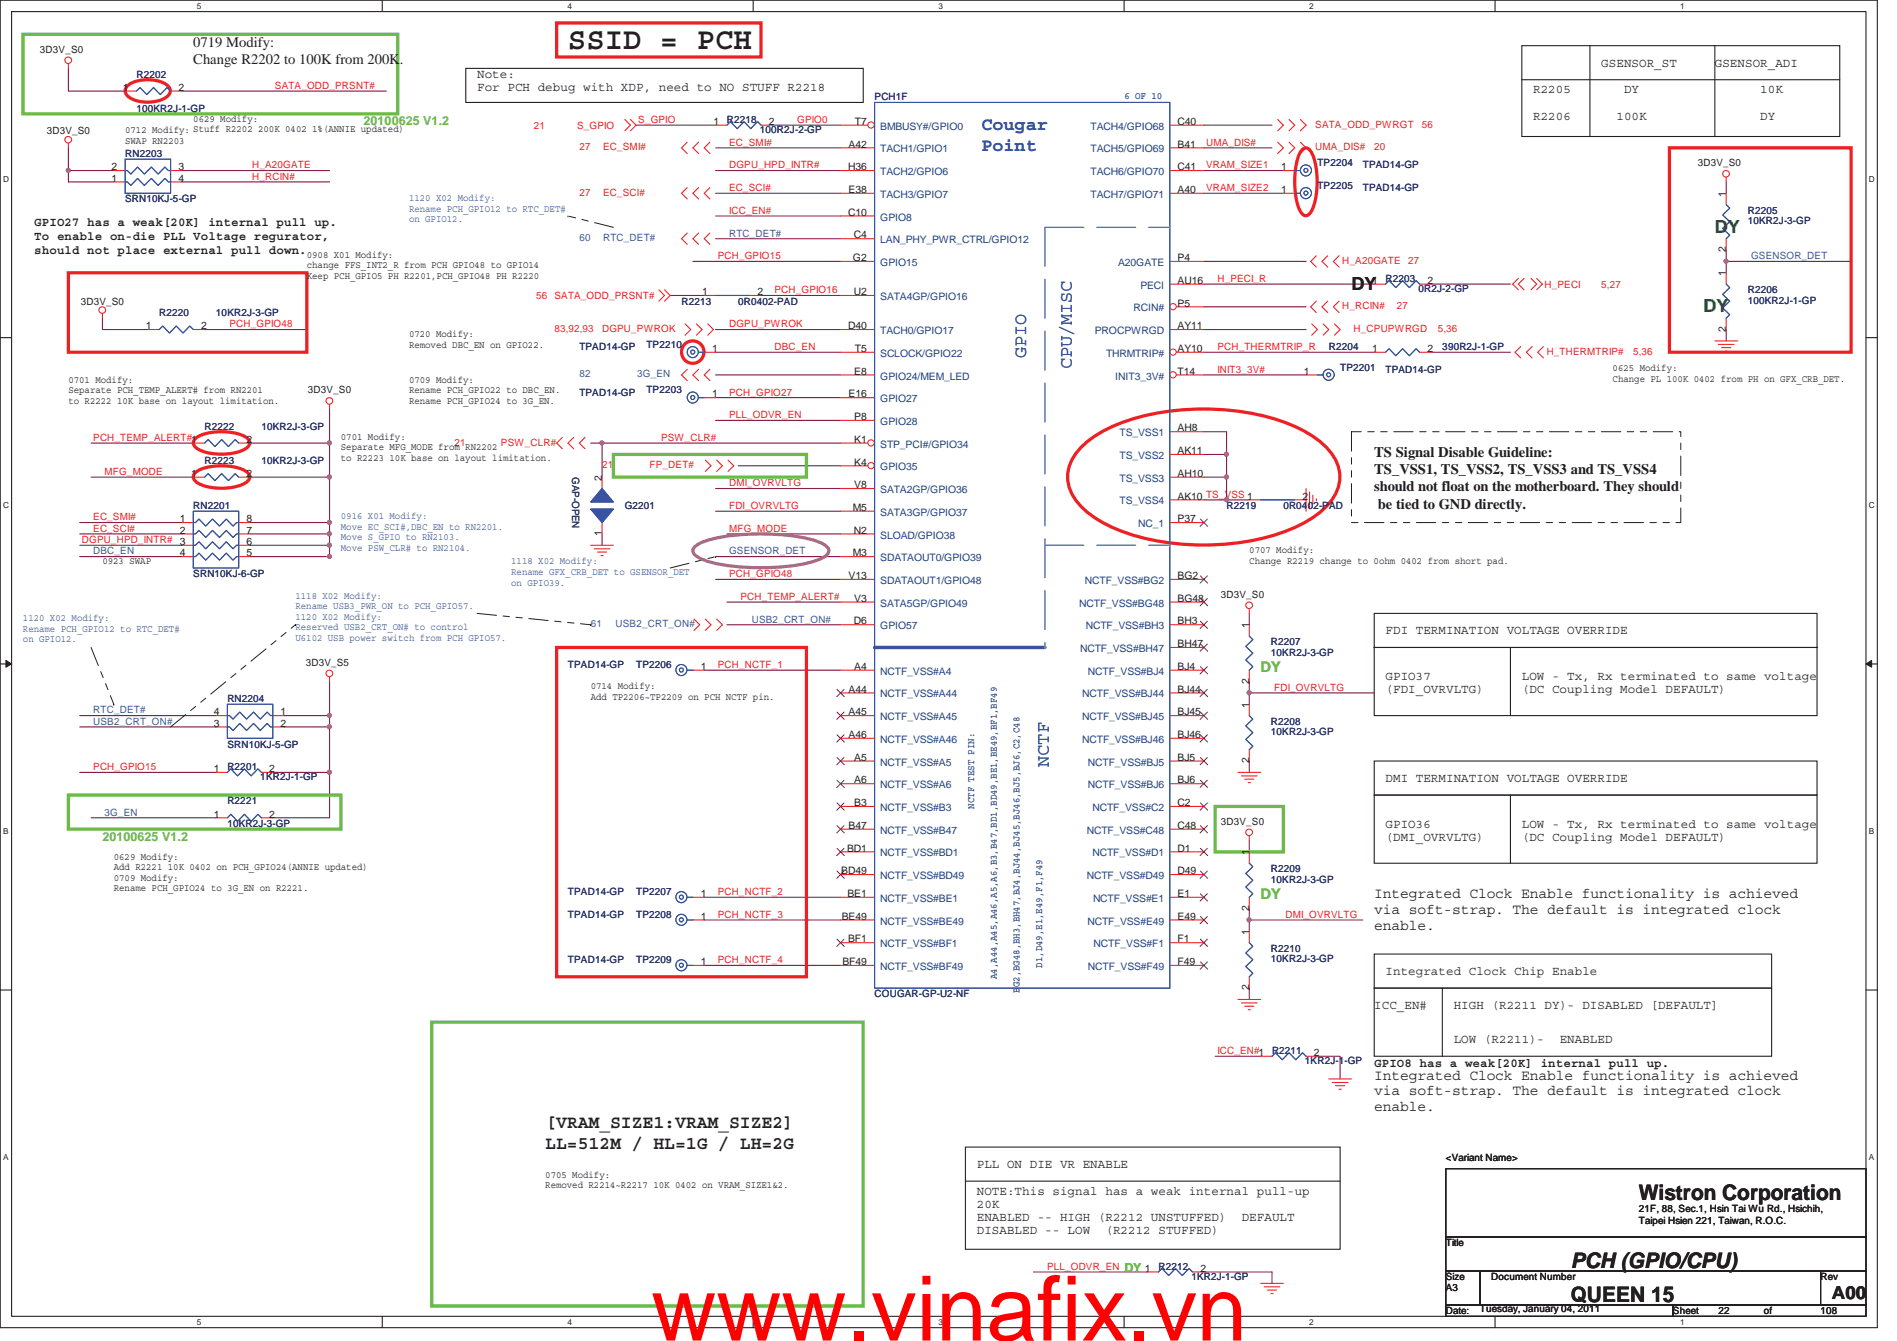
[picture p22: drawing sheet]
<svg xmlns="http://www.w3.org/2000/svg" width="297mm" height="210mm" viewBox="0 0 297 210" stroke-linecap="round" stroke-linejoin="round" font-family="sans-serif">
<defs><g id="words">
<text font-size="14.1" fill="#f00" x="102" y="209.9">www.vinafix.vn</text>
<text font-size="4.8" fill="#231f20" x="88.9" y="7.6">SSID = PCH</text>
<g font-size="3.3" fill="#231f20">
<text x="256.6" y="187.9">Wistron Corporation</text>
<text x="246" y="203.9">QUEEN 15</text>
<text x="246" y="198.5">PCH (GPIO/CPU)</text>
</g>
<g font-size="2.8" fill="#3953a4">
<text x="153.7" y="20.4">Cougar</text>
<text x="153.7" y="23.6">Point</text>
<text x="160.7" y="56" transform="rotate(-90 160.7 56)">GPIO</text>
<text x="167.8" y="57.8" transform="rotate(-90 167.8 57.8)">CPU/MISC</text>
<text x="164.3" y="120.1" transform="rotate(-90 164.3 120.1)">NCTF</text>
</g>
<g font-size="2.8" fill="#098040">
<text x="268.5" y="36.4">DY</text>
<text x="266.7" y="48.9">DY</text>
</g>
<g font-size="2.8" fill="#231f20">
<text x="211.6" y="45.3">DY</text>
<text x="85.4" y="176.7">[VRAM_SIZE1:VRAM_SIZE2]</text>
<text x="85.4" y="179.9">LL=512M / HL=1G / LH=2G</text>
<text x="286.8" y="203.4">A00</text>
</g>
<g font-size="2.3" fill="#231f20">
<text x="30.3" y="7.4">0719 Modify:</text>
<text x="30.3" y="10.1">Change R2202 to 100K from 200K.</text>
<text x="215.2" y="71.5">TS Signal Disable Guideline:</text>
<text x="215.2" y="74.2">TS_VSS1, TS_VSS2, TS_VSS3 and TS_VSS4</text>
<text x="215.2" y="76.9">should not float on the motherboard. They should</text>
<text x="215.8" y="79.6">be tied to GND directly.</text>
<text x="215.2" y="140.6">Integrated Clock Enable functionality is achieved</text>
<text x="215.2" y="143.1">via soft-strap. The default is integrated clock</text>
<text x="215.2" y="145.6">enable.</text>
<text x="215.2" y="169">Integrated Clock Enable functionality is achieved</text>
<text x="215.2" y="171.5">via soft-strap. The default is integrated clock</text>
<text x="215.2" y="174">enable.</text>
</g>
<g font-size="2.3" fill="#69bd45">
<text x="197.4" y="105.3">DY</text>
<text x="197.4" y="140.8">DY</text>
</g>
<g font-size="1.9" fill="#231f20">
<text x="250.7" y="10.5">GSENSOR_ST</text>
<text x="268.5" y="10.5">GSENSOR_ADI</text>
<text x="74.7" y="12.2">Note:</text>
<text x="74.7" y="14.3">For PCH debug with XDP, need to NO STUFF R2218</text>
<text x="240.1" y="14.6">R2205</text>
<text x="254.3" y="14.6">DY</text>
<text x="275.6" y="14.6">10K</text>
<text x="240.1" y="18.8">R2206</text>
<text x="253.1" y="18.8">100K</text>
<text x="275.6" y="18.8">DY</text>
<text x="5.4" y="35.4">GPIO27 has a weak[20K] internal pull up.</text>
<text x="5.4" y="37.6">To enable on-die PLL Voltage regurator,</text>
<text x="5.4" y="39.8">should not place external pull down.</text>
<text x="217" y="99.4">FDI TERMINATION VOLTAGE OVERRIDE</text>
<text x="217" y="106.5">GPIO37</text>
<text x="238.3" y="106.5">LOW - Tx, Rx terminated to same voltage</text>
<text x="217" y="108.5">(FDI_OVRVLTG)</text>
<text x="238.3" y="108.5">(DC Coupling Model DEFAULT)</text>
<text x="217" y="122.5">DMI TERMINATION VOLTAGE OVERRIDE</text>
<text x="217" y="129.6">GPIO36</text>
<text x="217" y="131.7">(DMI_OVRVLTG)</text>
<text x="238.3" y="129.6">LOW - Tx, Rx terminated to same voltage</text>
<text x="238.3" y="131.7">(DC Coupling Model DEFAULT)</text>
<text x="217" y="152.7">Integrated Clock Chip Enable</text>
<text x="215.2" y="158">ICC_EN#</text>
<text x="227.6" y="158">HIGH (R2211 DY)- DISABLED [DEFAULT]</text>
<text x="215.2" y="167">GPIO8 has a weak[20K] internal pull up.</text>
<text x="227.6" y="163.4">LOW (R2211)-</text>
<text x="244.2" y="163.4">ENABLED</text>
<text x="152.9" y="182.9">PLL ON DIE VR ENABLE</text>
<text x="152.9" y="187.1">NOTE:This signal has a weak internal pull-up</text>
<text x="152.9" y="189.1">20K</text>
<text x="152.9" y="191.2">ENABLED -- HIGH (R2212 UNSTUFFED)</text>
<text x="194.4" y="191.2">DEFAULT</text>
<text x="152.9" y="193.3">DISABLED -- LOW</text>
<text x="173.1" y="193.3">(R2212 STUFFED)</text>
</g>
<g font-size="1.9" fill="#69bd45">
<text x="56.9" y="19.6">20100625 V1.2</text>
<text x="16" y="131.7">20100625 V1.2</text>
<text x="176.1" y="199.2">DY</text>
</g>
<g font-size="1.6" fill="#231f20">
<text x="6.3" y="8.3">3D3V_S0</text>
<text x="19.3" y="14.2">1</text>
<text x="27.9" y="14.2">2</text>
<text x="7.3" y="21">3D3V_S0</text>
<text x="19.6" y="20.8">0712 Modify: Stuff R2202 200K 0402 1%(ANNIE updated)</text>
<text x="19.6" y="22.5">SWAP RN2203</text>
<text x="30.3" y="19">0629 Modify:</text>
<text x="111.7" y="19.6">1</text>
<text x="120.4" y="19.6">2</text>
<text x="132.9" y="23.1">A42</text>
<text x="133.9" y="19.6">T7</text>
<text x="184.4" y="19.6">C40</text>
<text x="184.4" y="23.1">B41</text>
<text x="17.5" y="28.4">1</text>
<text x="17.5" y="26.7">2</text>
<text x="27.9" y="26.7">3</text>
<text x="27.9" y="28.4">4</text>
<text x="132.8" y="26.7">H36</text>
<text x="184.4" y="26.7">C41</text>
<text x="200.6" y="26.7">1</text>
<text x="265.9" y="26">3D3V_S0</text>
<text x="132.8" y="33.8">C10</text>
<text x="132.9" y="30.2">E38</text>
<text x="184.4" y="30.2">A40</text>
<text x="200.6" y="30.2">1</text>
<text x="270.3" y="30.8" transform="rotate(-90 270.3 30.8)">1</text>
<text x="48" y="40.4">0908 X01 Modify:</text>
<text x="133.6" y="40.9">G2</text>
<text x="133.7" y="37.3">C4</text>
<text x="184.4" y="40.9">P4</text>
<text x="270.3" y="39.5" transform="rotate(-90 270.3 39.5)">2</text>
<text x="12.7" y="47.7">3D3V_S0</text>
<text x="48" y="42">change FFS_INT2_R from PCH GPIO48 to GPIO14</text>
<text x="48" y="43.7">Keep PCH_GPIO5 PH R2201,PCH_GPIO48 PH R2220</text>
<text x="109.9" y="46.2">1</text>
<text x="118.6" y="46.2">2</text>
<text x="133.7" y="46.2">U2</text>
<text x="184.4" y="44.4">AU16</text>
<text x="214.8" y="44.4">1</text>
<text x="223.5" y="44.4">2</text>
<text x="270.3" y="43.3" transform="rotate(-90 270.3 43.3)">1</text>
<text x="22.8" y="51.6">1</text>
<text x="31.5" y="51.6">2</text>
<text x="64" y="52.8">0720 Modify:</text>
<text x="132.8" y="51.6">D40</text>
<text x="184.4" y="51.6">AY11</text>
<text x="184.4" y="48">P5</text>
<text x="270.3" y="51.9" transform="rotate(-90 270.3 51.9)">2</text>
<text x="10.7" y="59.9">0701 Modify:</text>
<text x="64" y="59.9">0709 Modify:</text>
<text x="64" y="54.5">Removed DBC_EN on GPIO22.</text>
<text x="111.5" y="55.1">1</text>
<text x="133.8" y="58.7">E8</text>
<text x="133.9" y="55.1">T5</text>
<text x="184.4" y="55.1">AY10</text>
<text x="184.4" y="58.7">T14</text>
<text x="204.2" y="58.7">1</text>
<text x="214.8" y="55.1">1</text>
<text x="223.5" y="55.1">2</text>
<text x="252.5" y="58.2">0625 Modify:</text>
<text x="252.5" y="59.8">Change PL 100K 0402 from PH on GFX_CRB_DET.</text>
<text x="10.7" y="61.6">Separate PCH_TEMP_ALERT# from RN2201</text>
<text x="10.7" y="63.2">to R2222 10K base on layout limitation.</text>
<text x="48.2" y="61.6">3D3V_S0</text>
<text x="64" y="61.6">Rename PCH_GPIO22 to DBC_EN.</text>
<text x="64" y="63.2">Rename PCH_GPIO24 to 3G_EN.</text>
<text x="111.5" y="62.2">1</text>
<text x="132.9" y="62.2">E16</text>
<text x="133.8" y="65.8">P8</text>
<text x="38.6" y="69.3">2</text>
<text x="53.4" y="68.8">0701 Modify:</text>
<text x="53.4" y="70.5">Separate MFG_MODE from RN2202</text>
<text x="133.8" y="69.3">K1</text>
<text x="184.4" y="71.1">AK11</text>
<text x="184.4" y="67.6">AH8</text>
<text x="29.9" y="74.7">1</text>
<text x="38.6" y="74.7">2</text>
<text x="53.4" y="72.1">to R2223 10K base on layout limitation.</text>
<text x="94.2" y="75.3" transform="rotate(-90 94.2 75.3)">2</text>
<text x="133.8" y="76.5">V8</text>
<text x="133.8" y="72.9">K4</text>
<text x="184.4" y="74.7">AH10</text>
<text x="28.1" y="81.8">1</text>
<text x="28.1" y="83.6">2</text>
<text x="38.6" y="83.6">7</text>
<text x="38.6" y="81.8">8</text>
<text x="94.2" y="83.9" transform="rotate(-90 94.2 83.9)">1</text>
<text x="133.5" y="80">M5</text>
<text x="133.7" y="83.6">N2</text>
<text x="184.4" y="81.8">P37</text>
<text x="184.4" y="78.2">AK10 TS_VSS 1</text>
<text x="204" y="78.2">2</text>
<text x="16" y="88.4">0923 SWAP</text>
<text x="28.1" y="85.3">3</text>
<text x="28.1" y="87.1">4</text>
<text x="38.6" y="87.1">5</text>
<text x="38.6" y="85.3">6</text>
<text x="133.5" y="87.1">M3</text>
<text x="195.6" y="86.6">0707 Modify:</text>
<text x="195.6" y="88.3">Change R2219 change to 0ohm 0402 from short pad.</text>
<text x="132.9" y="90.7">V13</text>
<text x="133.8" y="94.2">V3</text>
<text x="184.4" y="94.2">BG48</text>
<text x="184.4" y="90.7">BG2</text>
<text x="191.2" y="93.6">3D3V_S0</text>
<text x="133.7" y="97.8">D6</text>
<text x="184.4" y="101.3">BH47</text>
<text x="184.4" y="97.8">BH3</text>
<text x="195.6" y="98.4" transform="rotate(-90 195.6 98.4)">1</text>
<text x="47.9" y="104.3">3D3V_S5</text>
<text x="92.5" y="107.9">0714 Modify:</text>
<text x="109.7" y="104.9">1</text>
<text x="133.8" y="104.9">A4</text>
<text x="184.4" y="104.9">BJ4</text>
<text x="195.6" y="107.1" transform="rotate(-90 195.6 107.1)">2</text>
<text x="33.5" y="113.8">3</text>
<text x="33.5" y="112">4</text>
<text x="43.9" y="112">1</text>
<text x="43.9" y="113.8">2</text>
<text x="92.5" y="109.6">Add TP2206~TP2209 on PCH NCTF pin.</text>
<text x="132.9" y="108.5">A44</text>
<text x="132.9" y="112">A45</text>
<text x="184.4" y="108.5">BJ44</text>
<text x="184.4" y="112">BJ45</text>
<text x="195.6" y="110.8" transform="rotate(-90 195.6 110.8)">1</text>
<text x="132.9" y="115.6">A46</text>
<text x="133.8" y="119.1">A5</text>
<text x="184.4" y="119.1">BJ5</text>
<text x="184.4" y="115.6">BJ46</text>
<text x="195.6" y="119.5" transform="rotate(-90 195.6 119.5)">2</text>
<text x="33.5" y="120.9">1</text>
<text x="42.2" y="120.9">2</text>
<text x="133.8" y="122.7">A6</text>
<text x="184.4" y="122.7">BJ6</text>
<text x="33.5" y="128">1</text>
<text x="42.2" y="128">2</text>
<text x="132.9" y="129.8">B47</text>
<text x="133.8" y="126.2">B3</text>
<text x="184.4" y="126.2">C2</text>
<text x="184.4" y="129.8">C48</text>
<text x="191.2" y="129.2">3D3V_S0</text>
<text x="17.8" y="134.6">0629 Modify:</text>
<text x="17.8" y="136.3">Add R2221 10K 0402 on PCH_GPIO24(ANNIE updated)</text>
<text x="17.8" y="137.9">0709 Modify:</text>
<text x="131.7" y="136.9">BD49</text>
<text x="132.6" y="133.3">BD1</text>
<text x="184.4" y="133.3">D1</text>
<text x="184.4" y="136.9">D49</text>
<text x="195.6" y="133.9" transform="rotate(-90 195.6 133.9)">1</text>
<text x="17.8" y="139.6">Rename PCH_GPIO24 to 3G_EN on R2221.</text>
<text x="109.7" y="140.5">1</text>
<text x="132.7" y="140.5">BE1</text>
<text x="184.4" y="140.5">E1</text>
<text x="195.6" y="142.6" transform="rotate(-90 195.6 142.6)">2</text>
<text x="109.7" y="144">1</text>
<text x="131.8" y="144">BE49</text>
<text x="132.8" y="147.6">BF1</text>
<text x="184.4" y="147.6">F1</text>
<text x="184.4" y="144">E49</text>
<text x="195.6" y="146.4" transform="rotate(-90 195.6 146.4)">1</text>
<text x="109.7" y="151.1">1</text>
<text x="131.9" y="151.1">BF49</text>
<text x="184.4" y="151.1">F49</text>
<text x="195.6" y="155.1" transform="rotate(-90 195.6 155.1)">2</text>
<text x="205.7" y="165.4">2</text>
<text x="85.4" y="184.4">0705 Modify:</text>
<text x="226.4" y="181.8">&lt;Variant Name&gt;</text>
<text x="85.4" y="186.1">Removed R2214~R2217 10K 0402 on VRAM_SIZE1&amp;2.</text>
<text x="256.6" y="189.8">21F, 88, Sec.1, Hsin Tai Wu Rd., Hsichih,</text>
<text x="256.6" y="191.6">Taipei Hsien 221, Taiwan, R.O.C.</text>
<text x="226.4" y="195.1">Title</text>
<text x="179.3" y="199.1">1</text>
<text x="188" y="199.1">2</text>
<text x="226.4" y="200.4">Size</text>
<text x="226.4" y="202.2">A3</text>
<text x="233.5" y="200.4">Document Number</text>
<text x="285.1" y="200.4">Rev</text>
<text x="226.4" y="205.8">Date:</text>
<text x="231.7" y="205.4">Tuesday, January 04, 2011</text>
<text x="262" y="205.8">Sheet</text>
<text x="269.1" y="205.8">22</text>
<text x="276.2" y="205.8">of</text>
<text x="285.1" y="205.8">108</text>
</g>
<g font-size="1.6" fill="#282973">
<text x="21.4" y="12.1">R2202</text>
<text x="21.4" y="17.5">100KR2J-1-GP</text>
<text x="136.9" y="15.7">PCH1F</text>
<text x="113.8" y="19.3">R2218</text>
<text x="119" y="20.9">100R2J-2-GP</text>
<text x="19.6" y="24.6">RN2203</text>
<text x="206.3" y="29.6">TP2205</text>
<text x="206.3" y="26">TP2204</text>
<text x="213.4" y="29.9">TPAD14-GP</text>
<text x="213.4" y="26.4">TPAD14-GP</text>
<text x="19.6" y="31.7">SRN10KJ-5-GP</text>
<text x="273.7" y="33.5">R2205</text>
<text x="273.7" y="35.1">10KR2J-3-GP</text>
<text x="106.7" y="47.7">R2213</text>
<text x="115.6" y="47.7">0R0402-PAD</text>
<text x="217" y="44.2">R2203</text>
<text x="222.1" y="45.8">0R2J-2-GP</text>
<text x="273.7" y="45.9">R2206</text>
<text x="273.7" y="47.5">100KR2J-1-GP</text>
<text x="24.9" y="49.5">R2220</text>
<text x="33.8" y="49.5">10KR2J-3-GP</text>
<text x="90.7" y="54.8">TPAD14-GP</text>
<text x="101.2" y="54.5">TP2210</text>
<text x="208.1" y="54.8">R2204</text>
<text x="209.8" y="58">TP2201</text>
<text x="217" y="58.4">TPAD14-GP</text>
<text x="225.8" y="54.8">390R2J-1-GP</text>
<text x="90.7" y="61.9">TPAD14-GP</text>
<text x="101.2" y="61.6">TP2203</text>
<text x="32" y="67.3">R2222</text>
<text x="40.9" y="67.3">10KR2J-3-GP</text>
<text x="32" y="72.6">R2223</text>
<text x="40.9" y="72.6">10KR2J-3-GP</text>
<text x="89.6" y="74.7" transform="rotate(90 89.6 74.7)">GAP-OPEN</text>
<text x="30.3" y="79.7">RN2201</text>
<text x="97.8" y="79.7">G2201</text>
<text x="192.1" y="79.7">R2219</text>
<text x="201" y="79.7">0R0402-PAD</text>
<text x="30.3" y="90.4">SRN10KJ-6-GP</text>
<text x="199" y="101">R2207</text>
<text x="88.9" y="104.6">TPAD14-GP</text>
<text x="99.6" y="104.6">TP2206</text>
<text x="199" y="102.7">10KR2J-3-GP</text>
<text x="35.6" y="109.9">RN2204</text>
<text x="199" y="113.5">R2208</text>
<text x="35.6" y="117">SRN10KJ-5-GP</text>
<text x="199" y="115.1">10KR2J-3-GP</text>
<text x="35.6" y="120.6">R2201</text>
<text x="35.6" y="125.9">R2221</text>
<text x="40.8" y="122.2">1KR2J-1-GP</text>
<text x="35.6" y="129.5">10KR2J-3-GP</text>
<text x="199" y="136.6">R2209</text>
<text x="88.9" y="140.2">TPAD14-GP</text>
<text x="88.9" y="143.7">TPAD14-GP</text>
<text x="99.6" y="140.2">TP2207</text>
<text x="99.6" y="143.7">TP2208</text>
<text x="199" y="138.2">10KR2J-3-GP</text>
<text x="199" y="149.1">R2210</text>
<text x="88.9" y="150.8">TPAD14-GP</text>
<text x="99.6" y="150.8">TP2209</text>
<text x="199" y="150.7">10KR2J-3-GP</text>
<text x="136.9" y="156.2">COUGAR-GP-U2-NF</text>
<text x="199.2" y="165.1">R2211</text>
<text x="204.3" y="166.7">1KR2J-1-GP</text>
<text x="181.4" y="198.8">R2212</text>
<text x="186.6" y="200.4">1KR2J-1-GP</text>
</g>
<g font-size="1.6" fill="#ed2024">
<text x="43" y="13.9">SATA_ODD_PRSNT#</text>
<text x="83.6" y="20.1">21</text>
<text x="90.4" y="20.1">S_GPIO</text>
<text x="90.7" y="23.5">27</text>
<text x="94.4" y="23.5">EC_SMI#</text>
<text x="99.9" y="19.3">S_GPIO</text>
<text x="114.2" y="22.8">EC_SMI#</text>
<text x="124.8" y="19.3">GPIO0</text>
<text x="188.8" y="22.8">UMA_DIS#</text>
<text x="205.9" y="20">SATA_ODD_PWRGT</text>
<text x="205.9" y="23.5">UMA_DIS#</text>
<text x="215.2" y="23.5">20</text>
<text x="222.6" y="20">56</text>
<text x="39.5" y="28.1">H_RCIN#</text>
<text x="39.5" y="26.4">H_A20GATE</text>
<text x="114.2" y="26.4">DGPU_HPD_INTR#</text>
<text x="114.2" y="29.9">EC_SCI#</text>
<text x="188.8" y="26.4">VRAM_SIZE1</text>
<text x="188.8" y="29.9">VRAM_SIZE2</text>
<text x="90.7" y="30.6">27</text>
<text x="94.4" y="30.6">EC_SCI#</text>
<text x="114.2" y="33.5">ICC_EN#</text>
<text x="112.4" y="40.6">PCH_GPIO15</text>
<text x="210.2" y="41.3">H_A20GATE</text>
<text x="220.5" y="41.3">27</text>
<text x="83.9" y="46.8">56</text>
<text x="86.8" y="46.8">SATA_ODD_PRSNT#</text>
<text x="121.3" y="45.9">PCH_GPIO16</text>
<text x="190.6" y="44.2">H_PECI_R</text>
<text x="241.8" y="45">H_PECI</text>
<text x="250.7" y="45">5,27</text>
<text x="35.9" y="51.3">PCH_GPIO48</text>
<text x="86.8" y="52">83,92,93</text>
<text x="94.3" y="52">DGPU_PWROK</text>
<text x="114.2" y="51.3">DGPU_PWROK</text>
<text x="210.2" y="48.4">H_RCIN#</text>
<text x="212" y="52">H_CPUPWRGD</text>
<text x="218.7" y="48.4">27</text>
<text x="225.1" y="52">5,36</text>
<text x="121.3" y="54.8">DBC_EN</text>
<text x="190.6" y="54.8">PCH_THERMTRIP_R</text>
<text x="190.6" y="58.4">INIT3_3V#</text>
<text x="242.2" y="55.5">H_THERMTRIP#</text>
<text x="255.7" y="55.5">5,36</text>
<text x="114.2" y="65.5">PLL_ODVR_EN</text>
<text x="114.2" y="61.9">PCH_GPIO27</text>
<text x="14.6" y="69">PCH_TEMP_ALERT#1</text>
<text x="71.2" y="69.8">21</text>
<text x="78.4" y="69.8">PSW_CLR#</text>
<text x="103.5" y="69">PSW_CLR#</text>
<text x="16.4" y="74.4">MFG_MODE</text>
<text x="94.3" y="73.3">21</text>
<text x="101.7" y="73.3">FP_DET#</text>
<text x="114.2" y="76.2">DMI_OVRVLTG</text>
<text x="14.6" y="81.5">EC_SMI#</text>
<text x="14.6" y="83.3">EC_SCI#</text>
<text x="114.2" y="79.7">FDI_OVRVLTG</text>
<text x="114.2" y="83.3">MFG_MODE</text>
<text x="12.8" y="85">DGPU_HPD_INTR#</text>
<text x="114.2" y="90.4">PCH_GPIO48</text>
<text x="115.9" y="93.9">PCH_TEMP_ALERT#</text>
<text x="112.4" y="104.6">PCH_NCTF_1</text>
<text x="199.5" y="108.2">FDI_OVRVLTG</text>
<text x="14.6" y="120.6">PCH_GPIO15</text>
<text x="112.4" y="140.2">PCH_NCTF_2</text>
<text x="112.4" y="143.7">PCH_NCTF_3</text>
<text x="201.3" y="143.7">DMI_OVRVLTG</text>
<text x="112.4" y="150.8">PCH_NCTF_4</text>
<text x="190.6" y="165.1">ICC_EN#1</text>
<text x="164" y="198.8">PLL_ODVR_EN</text>
</g>
<g font-size="1.6" fill="#3953a4">
<text x="176.1" y="15.5">6 OF 10</text>
<text x="64" y="31.5">1120 X02 Modify:</text>
<text x="64" y="33.1">Rename PCH_GPIO12 to RTC_DET#</text>
<text x="64" y="34.8">on GPIO12.</text>
<text x="90.7" y="37.8">60</text>
<text x="94.4" y="37.8">RTC_DET#</text>
<text x="114.2" y="37">RTC_DET#</text>
<text x="274.2" y="40.6">GSENSOR_DET</text>
<text x="90.7" y="59.1">82</text>
<text x="99.8" y="59.1">3G_EN</text>
<text x="53.4" y="81.3">0916 X01 Modify:</text>
<text x="53.4" y="82.9">Move EC_SCI#,DBC_EN to RN2201.</text>
<text x="14.6" y="86.8">DBC_EN</text>
<text x="53.4" y="84.6">Move S_GPIO to RN2103.</text>
<text x="53.4" y="86.2">Move PSW_CLR# to RN2104.</text>
<text x="80" y="88.4">1118 X02 Modify:</text>
<text x="114.2" y="86.8">GSENSOR_DET</text>
<text x="46.3" y="93.7">1118 X02 Modify:</text>
<text x="46.3" y="95.4">Rename USB3_PWR_ON to PCH_GPIO57.</text>
<text x="80" y="90">Rename GFX_CRB_DET to GSENSOR_DET</text>
<text x="80" y="91.7">on GPIO39.</text>
<text x="3.6" y="97.3">1120 X02 Modify:</text>
<text x="3.6" y="98.9">Rename PCH_GPIO12 to RTC_DET#</text>
<text x="3.6" y="100.6">on GPIO12.</text>
<text x="46.3" y="97">1120 X02 Modify:</text>
<text x="46.3" y="98.7">Reserved USB2_CRT_ON# to control</text>
<text x="46.3" y="100.3">U6102 USB power switch from PCH GPIO57.</text>
<text x="92.5" y="98.2">61</text>
<text x="96.4" y="98.2">USB2_CRT_ON#</text>
<text x="117.7" y="97.5">USB2_CRT_ON#</text>
<text x="14.6" y="111.7">RTC_DET#</text>
<text x="14.6" y="113.5">USB2_CRT_ON#</text>
<text x="16.4" y="127.7">3G_EN</text>
<text x="152.5" y="126.6" transform="rotate(-90 152.5 126.6)">NCTF TEST PIN:</text>
<text x="156.1" y="153.3" transform="rotate(-90 156.1 153.3)">A4,A44,A45,A46,A5,A6,B3,B47,BD1,BD49,BE1,BE49,BF1,BF49</text>
<text x="159.6" y="155.4" transform="rotate(-90 159.6 155.4)">BG2,BG48,BH3,BH47,BJ4,BJ44,BJ45,BJ46,BJ5,BJ6,C2,C48</text>
<text x="163.2" y="151.5" transform="rotate(-90 163.2 151.5)">D1,D49,E1,E49,F1,F49</text>
</g>
<g font-size="1.6" fill="#1d437e">
<text x="137.8" y="20.3">BMBUSY#/GPIO0</text>
<text x="137.8" y="23.9">TACH1/GPIO1</text>
<text x="170.8" y="20.3">TACH4/GPIO68</text>
<text x="170.8" y="23.9">TACH5/GPIO69</text>
<text x="137.8" y="27.4">TACH2/GPIO6</text>
<text x="170.8" y="27.4">TACH6/GPIO70</text>
<text x="137.8" y="31">TACH3/GPIO7</text>
<text x="137.8" y="34.5">GPIO8</text>
<text x="170.8" y="31">TACH7/GPIO71</text>
<text x="137.8" y="38.1">LAN_PHY_PWR_CTRL/GPIO12</text>
<text x="137.8" y="41.7">GPIO15</text>
<text x="175.1" y="41.7">A20GATE</text>
<text x="137.8" y="47">SATA4GP/GPIO16</text>
<text x="178.6" y="45.2">PECI</text>
<text x="137.8" y="52.3">TACH0/GPIO17</text>
<text x="171.4" y="52.3">PROCPWRGD</text>
<text x="177.5" y="48.8">RCIN#</text>
<text x="137.8" y="59.4">GPIO24/MEM_LED</text>
<text x="137.8" y="55.9">SCLOCK/GPIO22</text>
<text x="173.2" y="55.9">THRMTRIP#</text>
<text x="174.6" y="59.4">INIT3_3V#</text>
<text x="137.8" y="63">GPIO27</text>
<text x="137.8" y="66.5">GPIO28</text>
<text x="137.8" y="70.1">STP_PCI#/GPIO34</text>
<text x="175.3" y="71.9">TS_VSS2</text>
<text x="175.3" y="68.3">TS_VSS1</text>
<text x="137.8" y="77.2">SATA2GP/GPIO36</text>
<text x="137.8" y="73.7">GPIO35</text>
<text x="175.3" y="75.4">TS_VSS3</text>
<text x="137.8" y="80.8">SATA3GP/GPIO37</text>
<text x="175.3" y="79">TS_VSS4</text>
<text x="178.2" y="82.5">NC_1</text>
<text x="137.8" y="84.3">SLOAD/GPIO38</text>
<text x="137.8" y="87.9">SDATAOUT0/GPIO39</text>
<text x="137.8" y="95">SATA5GP/GPIO49</text>
<text x="137.8" y="91.4">SDATAOUT1/GPIO48</text>
<text x="169" y="95">NCTF_VSS#BG48</text>
<text x="169.9" y="91.4">NCTF_VSS#BG2</text>
<text x="137.8" y="98.5">GPIO57</text>
<text x="170" y="98.5">NCTF_VSS#BH3</text>
<text x="137.8" y="105.7">NCTF_VSS#A4</text>
<text x="169.1" y="102.1">NCTF_VSS#BH47</text>
<text x="170.3" y="105.7">NCTF_VSS#BJ4</text>
<text x="137.8" y="109.2">NCTF_VSS#A44</text>
<text x="137.8" y="112.8">NCTF_VSS#A45</text>
<text x="169.5" y="109.2">NCTF_VSS#BJ44</text>
<text x="169.5" y="112.8">NCTF_VSS#BJ45</text>
<text x="137.8" y="116.3">NCTF_VSS#A46</text>
<text x="137.8" y="119.9">NCTF_VSS#A5</text>
<text x="169.5" y="116.3">NCTF_VSS#BJ46</text>
<text x="170.3" y="119.9">NCTF_VSS#BJ5</text>
<text x="137.8" y="123.4">NCTF_VSS#A6</text>
<text x="170.3" y="123.4">NCTF_VSS#BJ6</text>
<text x="137.8" y="127">NCTF_VSS#B3</text>
<text x="137.8" y="130.6">NCTF_VSS#B47</text>
<text x="170.2" y="130.6">NCTF_VSS#C48</text>
<text x="171.1" y="127">NCTF_VSS#C2</text>
<text x="137.8" y="134.1">NCTF_VSS#BD1</text>
<text x="137.8" y="137.7">NCTF_VSS#BD49</text>
<text x="170.2" y="137.7">NCTF_VSS#D49</text>
<text x="171.1" y="134.1">NCTF_VSS#D1</text>
<text x="137.8" y="141.2">NCTF_VSS#BE1</text>
<text x="171.2" y="141.2">NCTF_VSS#E1</text>
<text x="137.8" y="144.8">NCTF_VSS#BE49</text>
<text x="137.8" y="148.3">NCTF_VSS#BF1</text>
<text x="170.3" y="144.8">NCTF_VSS#E49</text>
<text x="171.2" y="148.3">NCTF_VSS#F1</text>
<text x="137.8" y="151.9">NCTF_VSS#BF49</text>
<text x="170.3" y="151.9">NCTF_VSS#F49</text>
</g>
<g font-size="1.3" fill="#231f20">
<text x="30.8" y="1.4">5</text>
<text x="88.9" y="1.4">4</text>
<text x="146.9" y="1.4">3</text>
<text x="205" y="1.4">2</text>
<text x="263.1" y="1.4">1</text>
<text x=".5" y="28.5">D</text>
<text x="292.6" y="28.5">D</text>
<text x=".5" y="79.5">C</text>
<text x="292.6" y="79.5">C</text>
<text x=".5" y="130.6">B</text>
<text x="292.6" y="130.6">B</text>
<text x=".5" y="181.7">A</text>
<text x="292.6" y="181.7">A</text>
<text x="30.8" y="207.4">5</text>
<text x="88.9" y="207.4">4</text>
<text x="146.9" y="207.4">3</text>
<text x="205" y="207.4">2</text>
<text x="263.1" y="207.4">1</text>
</g>
</g></defs>
<path d="M0 0h294v207.9h-294zM1.8 1.8h290.4v204.3h-290.4z" fill="none" stroke="#231f20" stroke-width=".17"/>
<g fill="#fff">
<path d="M30.8 .2h.7v1.4h-.7z"/>
<path d="M30.8 206.3h.7v1.4h-.7z"/>
</g>
<path d="M59.9 0v1.8M59.9 206.1v1.8" fill="none" stroke="#231f20" stroke-width=".17"/>
<g fill="#fff">
<path d="M88.9 .2h.6v1.4h-.6z"/>
<path d="M88.9 206.3h.6v1.4h-.6z"/>
</g>
<path d="M117.9 0v1.8M117.9 206.1v1.8" fill="none" stroke="#231f20" stroke-width=".17"/>
<g fill="#fff">
<path d="M146.9 .2h.7v1.4h-.7z"/>
<path d="M146.9 206.3h.7v1.4h-.7z"/>
</g>
<path d="M176 0v1.8M176 206.1v1.8" fill="none" stroke="#231f20" stroke-width=".17"/>
<g fill="#fff">
<path d="M205 .2h.7v1.4h-.7z"/>
<path d="M205 206.3h.7v1.4h-.7z"/>
</g>
<path d="M234.1 0v1.8M234.1 206.1v1.8" fill="none" stroke="#231f20" stroke-width=".17"/>
<g fill="#fff">
<path d="M263.1 .2h.7v1.4h-.7z"/>
<path d="M263.1 206.3h.7v1.4h-.7z"/>
<path d="M.5 27.3h.9v1.4h-.9z"/>
<path d="M292.6 27.3h.9v1.4h-.9z"/>
<path d="M.5 78.4h.9v1.4h-.9z"/>
<path d="M292.6 78.4h.9v1.4h-.9z"/>
</g>
<path d="M0 52.9h1.8M292.2 52.9h1.8" fill="none" stroke="#231f20" stroke-width=".17"/>
<g fill="#fff">
<path d="M.5 129.5h.8v1.4h-.8z"/>
<path d="M292.6 129.5h.9v1.4h-.9z"/>
</g>
<path d="M0 104h1.8M292.2 104h1.8" fill="none" stroke="#231f20" stroke-width=".17"/>
<path d="M.9 103.4l.9 .6-.9 .5z" fill="#231f20"/>
<path d="M.9 103.4l.9 .6-.9 .5z" fill="none" stroke="#231f20" stroke-width=".16"/>
<path d="M292.2 104l.9-.6v1.1z" fill="#231f20"/>
<path d="M292.2 104l.9-.6v1.1z" fill="none" stroke="#231f20" stroke-width=".16"/>
<g fill="#fff">
<path d="M.5 180.5h.8v1.4h-.8z"/>
<path d="M292.6 180.5h.9v1.4h-.9z"/>
</g>
<path d="M0 155h1.8M292.2 155h1.8" fill="none" stroke="#231f20" stroke-width=".17"/>
<g fill="none" stroke="#7f1442" stroke-width=".17">
<path d="M112.1 37.4h19.5M112.1 23.2h19.5M112.1 26.7h19.5M270.3 39.2v1.7M270.3 28.5v1.8M108.5 40.9h23.1M112.1 55.2h19.5M112.1 58.7h19.5M188.5 55.2h26.7M188.5 44.5h26.7M188.5 40.9h16M188.5 48h16"/>
<path d="M188.5 51.6h16M188.5 58.7h16M224.1 44.5h12.4M224.1 55.2h12.4M270.3 40.9v1.8M270.3 40.9h19.6M112.1 76.5h19.5M112.1 65.8h19.5M112.1 62.3h19.5M112.1 80h19.5M112.1 87.2h19.5"/>
</g>
<circle cx="270.3" cy="40.9" r=".32" fill="#b9529f"/>
<circle cx="270.3" cy="40.9" r=".32" fill="none" stroke="#b9529f" stroke-width=".17"/>
<path d="M270.3 51.6v1.8M195.6 131.6v1.8M195.6 154.7v1.8M195.6 142.3v1.8" fill="none" stroke="#7f1442" stroke-width=".17"/>
<circle cx="195.6" cy="144" r=".32" fill="#b9529f"/>
<circle cx="195.6" cy="144" r=".32" fill="none" stroke="#b9529f" stroke-width=".17"/>
<path d="M195.6 96.1v1.7M195.6 106.7v1.8M195.6 108.5v1.8M195.6 108.5h19.6M195.6 144.1h17.8M206.3 165.4h3.5v3.5M161.8 199.2h17.8M188.5 199.2h10.7v1.8" fill="none" stroke="#7f1442" stroke-width=".17"/>
<circle cx="195.6" cy="108.5" r=".32" fill="#b9529f"/>
<circle cx="195.6" cy="108.5" r=".32" fill="none" stroke="#b9529f" stroke-width=".17"/>
<g fill="none" stroke="#7f1442" stroke-width=".17">
<path d="M99.6 19.6h12.5M120.9 19.6h10.7M188.5 19.6h10.7M112.1 33.8h19.5M112.1 30.3h19.5M104.9 46.3h5.4M112.1 51.6h19.5M119.2 46.3h12.4M131.6 69.4h-37.3v5.3M94.3 83.6v1.8M113.8 94.3h17.8M113.8 83.6h17.8"/>
<path d="M195.6 119.2v1.7M195.6 144.1v1.7M190.3 165.4h7.1"/>
</g>
<circle cx="94.2" cy="69.4" r=".32" fill="#b9529f"/>
<circle cx="94.2" cy="69.4" r=".32" fill="none" stroke="#b9529f" stroke-width=".17"/>
<path d="M188.5 26.7h12.5M188.5 30.3h12.5M188.5 74.7h3.6v3.6h-3.6M112.1 90.7h19.5" fill="none" stroke="#7f1442" stroke-width=".17"/>
<circle cx="192" cy="74.7" r=".32" fill="#b9529f"/>
<circle cx="192" cy="74.7" r=".32" fill="none" stroke="#b9529f" stroke-width=".17"/>
<circle cx="192" cy="78.2" r=".32" fill="#b9529f"/>
<circle cx="192" cy="78.2" r=".32" fill="none" stroke="#b9529f" stroke-width=".17"/>
<path d="M188.5 67.6h3.6v3.6h-3.6M192.1 78.3h3.5" fill="none" stroke="#7f1442" stroke-width=".17"/>
<circle cx="192" cy="71.1" r=".32" fill="#b9529f"/>
<circle cx="192" cy="71.1" r=".32" fill="none" stroke="#b9529f" stroke-width=".17"/>
<path d="M10.7 23.2v5.3M188.5 23.2h10.7M115.6 72.9h16M192.1 71.2v3.5M113.8 97.8h17.8M51.6 112.1v1.7M14.3 128.1h19.5" fill="none" stroke="#7f1442" stroke-width=".17"/>
<circle cx="10.7" cy="26.7" r=".32" fill="#b9529f"/>
<circle cx="10.7" cy="26.7" r=".32" fill="none" stroke="#b9529f" stroke-width=".17"/>
<path d="M10.7 28.5h7.1M28.5 28.5h23.1M44.5 113.8h7.1" fill="none" stroke="#7f1442" stroke-width=".17"/>
<circle cx="51.6" cy="113.8" r=".32" fill="#b9529f"/>
<circle cx="51.6" cy="113.8" r=".32" fill="none" stroke="#b9529f" stroke-width=".17"/>
<path d="M12.5 112.1h21.3M44.5 112.1h7.1" fill="none" stroke="#7f1442" stroke-width=".17"/>
<circle cx="51.6" cy="112" r=".32" fill="#b9529f"/>
<circle cx="51.6" cy="112" r=".32" fill="none" stroke="#b9529f" stroke-width=".17"/>
<path d="M10.7 26.7h7.1M28.5 26.7h23.1M51.6 74.7v7.1M12.5 113.8h21.3M51.6 106.7v5.4" fill="none" stroke="#7f1442" stroke-width=".17"/>
<circle cx="51.6" cy="74.7" r=".32" fill="#b9529f"/>
<circle cx="51.6" cy="74.7" r=".32" fill="none" stroke="#b9529f" stroke-width=".17"/>
<path d="M10.7 10.7v3.6h8.9M28.5 14.3h32M51.6 113.8v7.1" fill="none" stroke="#7f1442" stroke-width=".17"/>
<circle cx="51.6" cy="120.9" r=".32" fill="#b9529f"/>
<circle cx="51.6" cy="120.9" r=".32" fill="none" stroke="#b9529f" stroke-width=".17"/>
<path d="M14.3 69.4h16M39.2 69.4h12.4M51.6 64v5.4M51.6 69.4v5.3h-12.4M42.7 128.1h8.9" fill="none" stroke="#7f1442" stroke-width=".17"/>
<circle cx="51.6" cy="69.4" r=".32" fill="#b9529f"/>
<circle cx="51.6" cy="69.4" r=".32" fill="none" stroke="#b9529f" stroke-width=".17"/>
<path d="M16 49.8v1.8h7.2M32 51.6h16M14.3 74.7h16M39.2 81.8h12.4M110.3 104.9h21.3M12.5 120.9h21.3M42.7 120.9h8.9v7.2M110.3 140.5h21.3M110.3 151.2h21.3M110.3 144.1h21.3" fill="none" stroke="#7f1442" stroke-width=".17"/>
<circle cx="51.6" cy="81.8" r=".32" fill="#b9529f"/>
<circle cx="51.6" cy="81.8" r=".32" fill="none" stroke="#b9529f" stroke-width=".17"/>
<path d="M39.2 83.6h12.4" fill="none" stroke="#7f1442" stroke-width=".17"/>
<circle cx="51.6" cy="83.6" r=".32" fill="#b9529f"/>
<circle cx="51.6" cy="83.6" r=".32" fill="none" stroke="#b9529f" stroke-width=".17"/>
<path d="M39.2 85.4h12.4" fill="none" stroke="#7f1442" stroke-width=".17"/>
<circle cx="51.6" cy="85.4" r=".32" fill="#b9529f"/>
<circle cx="51.6" cy="85.4" r=".32" fill="none" stroke="#b9529f" stroke-width=".17"/>
<path d="M51.6 85.4v1.8h-12.4" fill="none" stroke="#7f1442" stroke-width=".17"/>
<circle cx="51.6" cy="87.1" r=".32" fill="#b9529f"/>
<circle cx="51.6" cy="87.1" r=".32" fill="none" stroke="#b9529f" stroke-width=".17"/>
<path d="M92.5 69.4h1.8M12.5 81.8h16M12.5 85.4h16M12.5 83.6h16M12.5 87.2h16M51.6 81.8v3.6" fill="none" stroke="#7f1442" stroke-width=".17"/>
<g fill="none" stroke="#ed2024" stroke-width=".17">
<path d="M10.7 10v.7M97.8 18.7l.9 .9-.9 .9M98.7 18.7l.9 .9-.9 .9M200.1 18.7l.9 .9-.9 .9M201.8 18.7l.9 .9-.9 .9M203.6 18.7l.9 .9-.9 .9M10.7 22.4v.8M107.6 22.3l-.9 .9 .9 .8M107.6 29.4l-.9 .9 .9 .9M107.6 36.5l-.9 .9 .9 .9M109.4 22.3l-.9 .9 .9 .8M109.4 29.4l-.9 .9 .9 .9"/>
<path d="M109.4 36.5l-.9 .9 .9 .9M111.2 22.3l-.9 .9 .9 .8M111.2 29.4l-.9 .9 .9 .9M111.2 36.5l-.9 .9 .9 .9M200.1 22.3l.9 .9-.9 .8M201.8 22.3l.9 .9-.9 .8M203.6 22.3l.9 .9-.9 .8M270.3 27.8v.7M16 49.1v.7M103.2 45.4l.9 .9-.9 .9M104.1 45.4l.8 .9-.8 .9M107.3 50.7l.9 .9-.9 .9"/>
<path d="M107.6 57.8l-.9 .9 .9 .9M109 50.7l.9 .9-.9 .9M109.4 57.8l-.9 .9 .9 .9M110.8 50.7l.9 .9-.9 .9M111.2 57.8l-.9 .9 .9 .9M205.4 50.7l.9 .9-.9 .9M206.1 40l-.9 .9 .9 .9M206.1 47.2l-.9 .8 .9 .9M207.2 50.7l.9 .9-.9 .9M207.9 40l-.9 .9 .9 .9M207.9 47.2l-.9 .8 .9 .9M209 50.7l.8 .9-.8 .9"/>
<path d="M209.7 40l-.9 .9 .9 .9M209.7 47.2l-.9 .8 .9 .9M237.7 43.6l-.8 .9 .8 .9M238.1 54.3l-.9 .9 .9 .8M238.6 43.6l-.9 .9 .9 .9M239.7 43.6l.9 .9-.9 .9M239.9 54.3l-.9 .9 .9 .8M240.6 43.6l.9 .9-.9 .9M241.7 54.3l-.9 .9 .9 .8M268.5 53.4h3.6M269.1 53.9h2.4M269.6 54.4h1.4"/>
<path d="M270.1 55h.4M51.6 63.3v.7M88 68.5l-.8 .9 .8 .9M89.8 68.5l-.9 .9 .9 .9M91.6 68.5l-.9 .9 .9 .9M94.3 74.7v1.8M110.3 62.3h1.8M110.4 72l.9 .9-.9 .9M112.2 72l.9 .9-.9 .9M114 72l.9 .9-.9 .9M204.5 76.5v3.5M205.1 77v2.5"/>
<path d="M205.6 77.6v1.4M206.1 78.1v.3M92.5 85.4h3.6M93 85.9h2.5M93.6 86.4h1.4M94.1 87h.3M94.3 81.8v1.8M108.7 96.9l.9 .9-.9 .9M110.4 96.9l.9 .9-.9 .9M112.2 96.9l.9 .9-.9 .9M195.6 95.3v.8M33.8 112.1h1.8"/>
<path d="M33.8 113.8h1.8M42.7 112.1h1.8M42.7 113.8h1.8M51.6 106v.7M193.8 120.9h3.6M194.4 121.5h2.4M194.9 122h1.4M195.4 122.6h.4M195.6 130.9v.7M193.8 156.5h3.6M194.4 157.1h2.4M194.9 157.6h1.4"/>
<path d="M195.4 158.1h.4M208.1 168.9h3.5M208.6 169.5h2.5M209.1 170h1.5M209.7 170.6h.3M197.4 201h3.6M197.9 201.5h2.5M198.5 202h1.4M199 202.6h.3"/>
<circle cx="10.7" cy="9.4" r=".52"/>
<circle cx="10.7" cy="21.9" r=".52"/>
<circle cx="270.3" cy="27.2" r=".52"/>
<circle cx="16" cy="48.5" r=".52"/>
<circle cx="51.6" cy="62.8" r=".52"/>
<circle cx="195.6" cy="94.8" r=".52"/>
<circle cx="51.6" cy="105.4" r=".52"/>
<circle cx="195.6" cy="130.3" r=".52"/>
</g>
<g fill="none" stroke="#231f20" stroke-width=".17">
<path d="M72.9 10.7h62.3v5.3h-62.3zM238.3 7.2h49.8v14.2h-49.8zM238.3 12.5h49.8M249 7.2v14.2M268.5 7.2v14.2M215.2 96.1h69.3v5.3h-69.3zM215.2 119.2h69.3v5.3h-69.3zM215.2 101.4h69.3v10.7h-69.3zM236.5 101.4v10.7M215.2 124.5h69.3v10.7h-69.3zM236.5 124.5v10.7M215.2 154.7h62.2v10.7h-62.2z"/>
<path d="M215.2 149.4h62.2v5.3h-62.2zM225.8 154.7v10.7M151.2 179.6h58.6v16h-58.6zM151.2 185h58.6M226.4 183h65.8v10.7h-65.8zM226.4 193.7h65.8v5.3h-65.8zM226.4 199h5.3v5.3h-5.3zM231.7 199h53.4v5.3h-53.4zM285.1 199h7.1v5.3h-7.1zM226.4 204.3h35.6v1.8h-35.6zM262 204.3h30.2v1.8h-30.2z"/>
</g>
<g fill="none" stroke="#ed2024" stroke-width=".51">
<path d="M20 13.5a5.7 5.7 0 0 1 6.3 0 1.1 1.1 0 0 1-.4 1.8 5.7 5.7 0 0 1-5.9-.3 1.02 1.02 0 0 1 0-1.5zM87.2 3.6h32v5.3h-32zM203.8 23.6l.3-.3 .4-.1a1.86 1.86 0 0 1 1.2 1.5 13.1 13.1 0 0 1-.2 8.2l-.7 .8-.3 .1a1.85 1.85 0 0 1-1.3-1.6 13.6 13.6 0 0 1 .3-8.1zM261.4 23.2h28.5v32h-28.5zM10.7 42.7h37.3v12.5h-37.3zM30.6 68.7a8.2 8.2 0 0 1 6.6-.8 2.92 2.92 0 0 1 1.8 1.1 1.04 1.04 0 0 1-.6 1.3 9 9 0 0 1-7.4 0 1 1 0 0 1-.4-1.6zM30.6 74a8.2 8.2 0 0 1 6.6-.8 2.92 2.92 0 0 1 1.8 1.1 1.04 1.04 0 0 1-.6 1.4 9 9 0 0 1-7.4 0 1 1 0 0 1-.4-1.7zM169.7 69.6a24.2 24.2 0 0 1 12.4-5.1 39.2 39.2 0 0 1 19.9 2 14.2 14.2 0 0 1 6.8 5 5.9 5.9 0 0 1-.7 7.3 17.4 17.4 0 0 1-7.7 4.7 39.3 39.3 0 0 1-25.5-.6 14.2 14.2 0 0 1-6.8-5.1 5.9 5.9 0 0 1 .7-7.3zM87.2 101.4h39.1v51.5h-39.1z"/>
<circle cx="108.5" cy="55.1" r="1.76"/>
</g>
<path d="M88.9 33.8h.1M96.1 35.6l-7.2-1.8M211.6 67.6h51.6v14.2h-51.6zM46.3 97.8h.1M74.7 96.1l17.8 1.7M92.5 97.8h.1M104.9 88.9l7.2-1.7M112.1 87.2h.1M14.3 101.4l3.5 8.9M17.8 110.3h.1M26.7 113.8l19.6-16" fill="none" stroke="#231f20" stroke-width=".16" stroke-dasharray="3 1 1 1 1 1"/>
<path d="M3.6 5.4h58.7v12.4h-58.7zM96.1 71.2h30.2v3.5h-30.2zM10.7 124.5h42.7v5.3h-42.7zM190.3 126.3h10.7v7.1h-10.7zM67.6 160.1h67.6v44.4h-67.6z" fill="none" stroke="#69bd45" stroke-width=".51"/>
<path d="M108.9 85.5a12.6 12.6 0 0 1 5.7-1.6 33.7 33.7 0 0 1 13.5 .9 2.16 2.16 0 0 1 1.7 1.4 2.16 2.16 0 0 1-1.7 1.5 33.7 33.7 0 0 1-14.8 .8 10.9 10.9 0 0 1-4.4-1.5 .87 .87 0 0 1 0-1.5z" fill="none" stroke="#b9529f" stroke-width=".51"/>
<g fill="none" stroke="#3953a4" stroke-width=".17">
<path d="M109.4 62.3h.9M35.6 113.8h.3l.6 .6 1-1.1 1.1 1.1 1.1-1.1 1.1 1.1 1-1.1 .6 .5h.3M35.6 112.1h.3l.6 .5 1-1.1 1.1 1.1 1.1-1.1 1.1 1.1 1-1.1 .6 .6h.3M35.6 110.3h7.1v5.3h-7.1z"/>
<circle cx="108.5" cy="62.2" r=".32"/>
<circle cx="108.5" cy="62.2" r=".87"/>
</g>
<path d="M92.5 79.7h3.6l-1.8 2.1z" fill="#3953a4"/>
<path d="M92.5 79.7h3.6l-1.8 2.1z" fill="none" stroke="#3953a4" stroke-width=".17"/>
<path d="M94.3 76.5l1.8 2.1h-3.6z" fill="#3953a4"/>
<path d="M94.3 76.5l1.8 2.1h-3.6z" fill="none" stroke="#3953a4" stroke-width=".17"/>
<path d="M92.5 79.7h3.6l-1.8 2.1z" fill="#3953a4"/>
<path d="M92.5 79.7h3.6l-1.8 2.1z" fill="none" stroke="#3953a4" stroke-width=".17"/>
<path d="M94.3 76.5l1.8 2.1h-3.6z" fill="#3953a4"/>
<g fill="none" stroke="#3953a4" stroke-width=".17">
<path d="M21.4 14.3l.5-.6 1.1 1.1 1-1.1 1.1 1.1 1.1-1.1 .5 .6M113.8 19.6l.6-.6 1 1.1 1.1-1.1 1.1 1.1 1-1.1 .6 .6M19.6 24.9h7.1v5.4h-7.1zM19.6 28.5h.3l.6 .5 1-1.1 1.1 1.1 1.1-1.1 1.1 1.1 1-1.1 .6 .6h.3M19.6 26.7h.3l.6 .6 1-1.1 1.1 1.1 1.1-1.1 1.1 1.1 1-1.1 .6 .5h.3M202.7 30.3h.9M202.7 26.7h.9M270.3 32l.5 .6-1.1 1.1 1.1 1-1.1 1.1 1.1 1-.5 .6M24.9 51.6l.6-.5 1 1.1 1.1-1.1 1.1 1.1 1-1.1 .6 .5M109.4 55.2h.9M112.1 46.3h5.3M217 55.2l.5-.6 1.1 1.1 1-1.1 1.1 1.1 1-1.1 .6 .6"/>
<path d="M217 44.5l.5-.6 1.1 1.1 1-1.1 1.1 1.1 1-1.1 .6 .6M270.3 44.5l.5 .5-1.1 1.1 1.1 1.1-1.1 1 1.1 1.1-.5 .5M32 69.4l.6-.6 1.1 1.1 1-1.1 1.1 1.1 1-1.1 .6 .6M32 74.7l.6-.5 1.1 1.1 1-1.1 1.1 1.1 1-1.1 .6 .5M94.3 76.5l1.8 2.1h-3.6zM197.4 78.3h5.3M30.3 81.8h.3l.6-.5 1 1.1 1.1-1.1 1.1 1.1 1-1.1 1.1 1.1 .5-.6h.4M30.3 85.4h.3l.6-.6 1 1.1 1.1-1.1 1.1 1.1 1-1.1 1.1 1.1 .5-.5h.4M30.3 80h7.1v8.9h-7.1zM30.3 83.6h.3l.6-.5 1 1.1 1.1-1.1 1.1 1.1 1-1.1 1.1 1.1 .5-.6h.4M30.3 87.2h.3l.6-.6 1 1.1 1.1-1.1 1.1 1.1 1-1.1 1.1 1.1 .5-.5h.4M195.6 99.6l.6 .6-1.1 1 1.1 1.1-1.1 1 1.1 1.1-.6 .5"/>
<path d="M107.6 104.9h.9M195.6 112.1l.6 .5-1.1 1.1 1.1 1-1.1 1.1 1.1 1-.6 .6M35.6 120.9l.5-.5 1.1 1.1 1.1-1.1 1 1.1 1.1-1.1 .5 .5M35.6 128.1l.5-.6 1.1 1.1 1.1-1.1 1 1.1 1.1-1.1 .5 .6M195.6 135.2l.6 .5-1.1 1.1 1.1 1-1.1 1.1 1.1 1.1-.6 .5M107.6 151.2h.9M107.6 140.5h.9M107.6 144.1h.9M195.6 147.6l.6 .6-1.1 1 1.1 1.1-1.1 1 1.1 1.1-.6 .5M199.2 165.4l.5-.6 1.1 1.1 1-1.1 1.1 1.1 1.1-1.1 .5 .6M181.4 199.2l.5-.6 1.1 1.1 1.1-1.1 1 1.1 1.1-1.1 .5 .6"/>
<circle cx="204.5" cy="26.7" r=".32"/>
<circle cx="204.5" cy="30.2" r=".32"/>
<circle cx="204.5" cy="26.7" r=".87"/>
<circle cx="204.5" cy="30.2" r=".87"/>
<circle cx="108.5" cy="55.1" r=".32"/>
<circle cx="108.5" cy="55.1" r=".87"/>
<circle cx="106.7" cy="104.9" r=".32"/>
<circle cx="106.7" cy="104.9" r=".87"/>
<circle cx="106.7" cy="151.1" r=".32"/>
<circle cx="106.7" cy="144" r=".32"/>
<circle cx="106.7" cy="140.5" r=".32"/>
<circle cx="106.7" cy="144" r=".87"/>
<circle cx="106.7" cy="151.1" r=".87"/>
<circle cx="106.7" cy="140.5" r=".87"/>
</g>
<g fill="none" stroke="#ed2024" stroke-width=".17">
<path d="M19.6 14.3h1.8M26.7 14.3h1.8M112.1 19.6h1.7M119.2 19.6h1.7M17.8 26.7h1.8M17.8 28.5h1.8M26.7 26.7h1.8M26.7 28.5h1.8M131.6 30.3h5.3M131.6 26.7h5.3M131.6 37.4h5.3M201 30.3h1.7"/>
<path d="M201 26.7h1.7M270.3 30.3v1.7M270.3 37.4v1.8M23.2 51.6h1.7M30.3 51.6h1.7M110.3 55.2h1.8M110.3 46.3h1.8M117.4 46.3h1.8M131.6 55.2h5.3M131.6 51.6h5.3M131.6 58.7h5.3M183.2 51.6h5.3"/>
<path d="M215.2 55.2h1.8M215.2 44.5h1.8M222.3 55.2h1.8M222.3 44.5h1.8M270.3 42.7v1.8M270.3 49.8v1.8M30.3 69.4h1.7M30.3 74.7h1.7M37.4 69.4h1.8M37.4 74.7h1.8M131.6 62.3h5.3M131.6 65.8h5.3"/>
<path d="M195.6 78.3h1.8M202.7 78.3h1.8M28.5 81.8h1.8M28.5 83.6h1.8M28.5 85.4h1.8M28.5 87.2h1.8M37.4 81.8h1.8M37.4 83.6h1.8M37.4 85.4h1.8M37.4 87.2h1.8M131.6 83.6h5.3M131.6 87.2h5.3"/>
<path d="M131.6 97.8h5.3M131.6 80h5.3M131.6 94.3h5.3M131.6 90.7h5.3M195.6 97.8v1.8M108.5 104.9h1.8M131.6 104.9h5.3M131.6 108.5h5.3M131.6 112.1h5.3M131.6 115.6h5.3M131.6 119.2h5.3M195.6 104.9v1.8"/>
<path d="M195.6 110.3v1.8M195.6 117.4v1.8M33.8 120.9h1.8M33.8 128.1h1.8M40.9 120.9h1.8M40.9 128.1h1.8M131.6 122.7h5.3M131.6 126.3h5.3M131.6 129.8h5.3M131.6 133.4h5.3M131.6 136.9h5.3M195.6 133.4v1.8"/>
<path d="M108.5 151.2h1.8M108.5 140.5h1.8M108.5 144.1h1.8M131.6 140.5h5.3M131.6 144.1h5.3M195.6 140.5v1.8M195.6 145.8v1.8M195.6 152.9v1.8M197.4 165.4h1.8M204.5 165.4h1.8M179.6 199.2h1.8M186.7 199.2h1.8"/>
</g>
<g fill="none" stroke="#7f421c" stroke-width=".16">
<path d="M131.1 107.9l1.1 1.2M131.1 111.5l1.1 1.1M131.1 115.1l1.1 1.1M131.1 118.6l1.1 1.2M132.2 107.9l-1.2 1.2M132.2 111.5l-1.2 1.1M132.2 115.1l-1.2 1.1M132.2 118.6l-1.2 1.2M131.1 122.2l1.1 1.1M131.1 125.7l1.1 1.2M131.1 129.3l1.1 1.1M131.1 132.8l1.1 1.2"/>
<path d="M131.1 136.4l1.1 1.1M132.2 122.2l-1.2 1.1M132.2 125.7l-1.2 1.2M132.2 129.3l-1.2 1.1M132.2 132.8l-1.2 1.2M132.2 136.4l-1.2 1.1"/>
</g>
<circle cx="183.7" cy="48" r=".5" fill="#fff"/>
<g fill="none" stroke="#ed2024" stroke-width=".17">
<path d="M183.2 44.5h5.3M184.2 48h4.3"/>
<circle cx="183.7" cy="48" r=".5"/>
</g>
<circle cx="183.7" cy="55.1" r=".5" fill="#fff"/>
<g fill="none" stroke="#ed2024" stroke-width=".17">
<path d="M131.6 33.8h5.3M184.2 55.2h4.3"/>
<circle cx="183.7" cy="55.1" r=".5"/>
</g>
<circle cx="136.4" cy="19.6" r=".5" fill="#fff"/>
<g fill="none" stroke="#ed2024" stroke-width=".17">
<path d="M131.6 19.6h4.3M131.6 23.2h5.3M131.6 40.9h5.3M131.6 76.5h5.3"/>
<circle cx="136.4" cy="19.6" r=".5"/>
</g>
<circle cx="183.7" cy="58.7" r=".5" fill="#fff"/>
<g fill="none" stroke="#ed2024" stroke-width=".17">
<path d="M184.2 58.7h4.3"/>
<circle cx="183.7" cy="58.7" r=".5"/>
</g>
<circle cx="136.4" cy="69.4" r=".5" fill="#fff"/>
<g fill="none" stroke="#ed2024" stroke-width=".17">
<path d="M131.6 69.4h4.3"/>
<circle cx="136.4" cy="69.4" r=".5"/>
</g>
<circle cx="136.4" cy="72.9" r=".5" fill="#fff"/>
<g fill="none" stroke="#ed2024" stroke-width=".17">
<path d="M183.2 19.6h5.3M183.2 26.7h5.3M183.2 30.3h5.3M183.2 23.2h5.3M131.6 46.3h5.3M183.2 40.9h5.3M204.5 58.7h1.8M131.6 72.9h4.3M183.2 78.3h5.3M183.2 74.7h5.3M183.2 71.2h5.3M183.2 67.6h5.3"/>
<path d="M183.2 97.8h5.3M183.2 81.8h5.3M183.2 90.7h5.3M183.2 94.3h5.3M183.2 101.4h5.3M183.2 104.9h5.3M183.2 108.5h5.3M183.2 112.1h5.3M183.2 115.6h5.3M183.2 119.2h5.3M183.2 122.7h5.3M183.2 126.3h5.3"/>
<path d="M183.2 129.8h5.3M183.2 133.4h5.3M183.2 136.9h5.3M131.6 151.2h5.3M131.6 147.6h5.3M183.2 151.2h5.3M183.2 140.5h5.3M183.2 144.1h5.3M183.2 147.6h5.3"/>
<circle cx="136.4" cy="72.9" r=".5"/>
</g>
<g fill="none" stroke="#7f421c" stroke-width=".16">
<path d="M188 97.3l1.1 1.1M188 81.3l1.1 1.1M188 90.2l1.1 1.1M188 93.7l1.1 1.2M189.1 97.3l-1.2 1.1M189.1 81.3l-1.2 1.1M189.1 90.2l-1.2 1.1M189.1 93.7l-1.2 1.2M188 100.8l1.1 1.2M188 104.4l1.1 1.1M188 107.9l1.1 1.2M188 111.5l1.1 1.1"/>
<path d="M188 115.1l1.1 1.1M188 118.6l1.1 1.2M189.1 100.8l-1.2 1.2M189.1 104.4l-1.2 1.1M189.1 107.9l-1.2 1.2M189.1 111.5l-1.2 1.1M189.1 115.1l-1.2 1.1M189.1 118.6l-1.2 1.2M188 122.2l1.1 1.1M188 125.7l1.1 1.2M188 129.3l1.1 1.1M188 132.8l1.1 1.2"/>
<path d="M188 136.4l1.1 1.1M188 140l1.1 1.1M189.1 122.2l-1.2 1.1M189.1 125.7l-1.2 1.2M189.1 129.3l-1.2 1.1M189.1 132.8l-1.2 1.2M189.1 136.4l-1.2 1.1M189.1 140l-1.2 1.1M131.1 147.1l1.1 1.1M132.2 147.1l-1.2 1.1M188 150.6l1.1 1.2M188 143.5l1.1 1.1"/>
<path d="M188 147.1l1.1 1.1M189.1 150.6l-1.2 1.2M189.1 143.5l-1.2 1.1M189.1 147.1l-1.2 1.1"/>
</g>
<path d="M136.9 101.4h26.7" fill="none" stroke="#3953a4" stroke-width=".51"/>
<g fill="none" stroke="#3953a4" stroke-width=".17">
<path d="M136.9 16h46.3v138.7h-46.3zM206.3 58.7h.9"/>
<circle cx="208" cy="58.7" r=".32"/>
<circle cx="208" cy="58.7" r=".87"/>
</g>
<path d="M163.6 35.6v65.8M163.6 35.6h19.6M183.2 35.6h.1M163.6 85.4h19.6M183.2 85.4h.1M163.6 101.4h.1" fill="none" stroke="#fff" stroke-width=".16" stroke-dasharray="6.1 2"/>
<path d="M163.6 35.6v65.8M163.6 35.6h19.6M183.2 35.6h.1M163.6 85.4h19.6M183.2 85.4h.1M163.6 101.4h.1" fill="none" stroke="#3953a4" stroke-width=".16" stroke-dasharray="6.1 2"/>
<circle cx="270.3" cy="40.9" r=".32" fill="#b9529f"/>
<circle cx="270.3" cy="40.9" r=".32" fill="none" stroke="#b9529f" stroke-width=".17"/>
<circle cx="195.6" cy="144" r=".32" fill="#b9529f"/>
<circle cx="195.6" cy="144" r=".32" fill="none" stroke="#b9529f" stroke-width=".17"/>
<circle cx="195.6" cy="108.5" r=".32" fill="#b9529f"/>
<circle cx="195.6" cy="108.5" r=".32" fill="none" stroke="#b9529f" stroke-width=".17"/>
<circle cx="94.2" cy="69.4" r=".32" fill="#b9529f"/>
<circle cx="94.2" cy="69.4" r=".32" fill="none" stroke="#b9529f" stroke-width=".17"/>
<circle cx="192" cy="74.7" r=".32" fill="#b9529f"/>
<circle cx="192" cy="74.7" r=".32" fill="none" stroke="#b9529f" stroke-width=".17"/>
<circle cx="192" cy="78.2" r=".32" fill="#b9529f"/>
<circle cx="192" cy="78.2" r=".32" fill="none" stroke="#b9529f" stroke-width=".17"/>
<circle cx="192" cy="71.1" r=".32" fill="#b9529f"/>
<circle cx="192" cy="71.1" r=".32" fill="none" stroke="#b9529f" stroke-width=".17"/>
<circle cx="10.7" cy="26.7" r=".32" fill="#b9529f"/>
<circle cx="10.7" cy="26.7" r=".32" fill="none" stroke="#b9529f" stroke-width=".17"/>
<circle cx="51.6" cy="113.8" r=".32" fill="#b9529f"/>
<circle cx="51.6" cy="113.8" r=".32" fill="none" stroke="#b9529f" stroke-width=".17"/>
<circle cx="51.6" cy="112" r=".32" fill="#b9529f"/>
<circle cx="51.6" cy="112" r=".32" fill="none" stroke="#b9529f" stroke-width=".17"/>
<circle cx="51.6" cy="74.7" r=".32" fill="#b9529f"/>
<circle cx="51.6" cy="74.7" r=".32" fill="none" stroke="#b9529f" stroke-width=".17"/>
<circle cx="51.6" cy="120.9" r=".32" fill="#b9529f"/>
<circle cx="51.6" cy="120.9" r=".32" fill="none" stroke="#b9529f" stroke-width=".17"/>
<circle cx="51.6" cy="69.4" r=".32" fill="#b9529f"/>
<circle cx="51.6" cy="69.4" r=".32" fill="none" stroke="#b9529f" stroke-width=".17"/>
<circle cx="51.6" cy="81.8" r=".32" fill="#b9529f"/>
<circle cx="51.6" cy="81.8" r=".32" fill="none" stroke="#b9529f" stroke-width=".17"/>
<circle cx="51.6" cy="83.6" r=".32" fill="#b9529f"/>
<circle cx="51.6" cy="83.6" r=".32" fill="none" stroke="#b9529f" stroke-width=".17"/>
<circle cx="51.6" cy="85.4" r=".32" fill="#b9529f"/>
<circle cx="51.6" cy="85.4" r=".32" fill="none" stroke="#b9529f" stroke-width=".17"/>
<circle cx="51.6" cy="87.1" r=".32" fill="#b9529f"/>
<circle cx="51.6" cy="87.1" r=".32" fill="none" stroke="#b9529f" stroke-width=".17"/>
<use href="#words"/>
</svg>
